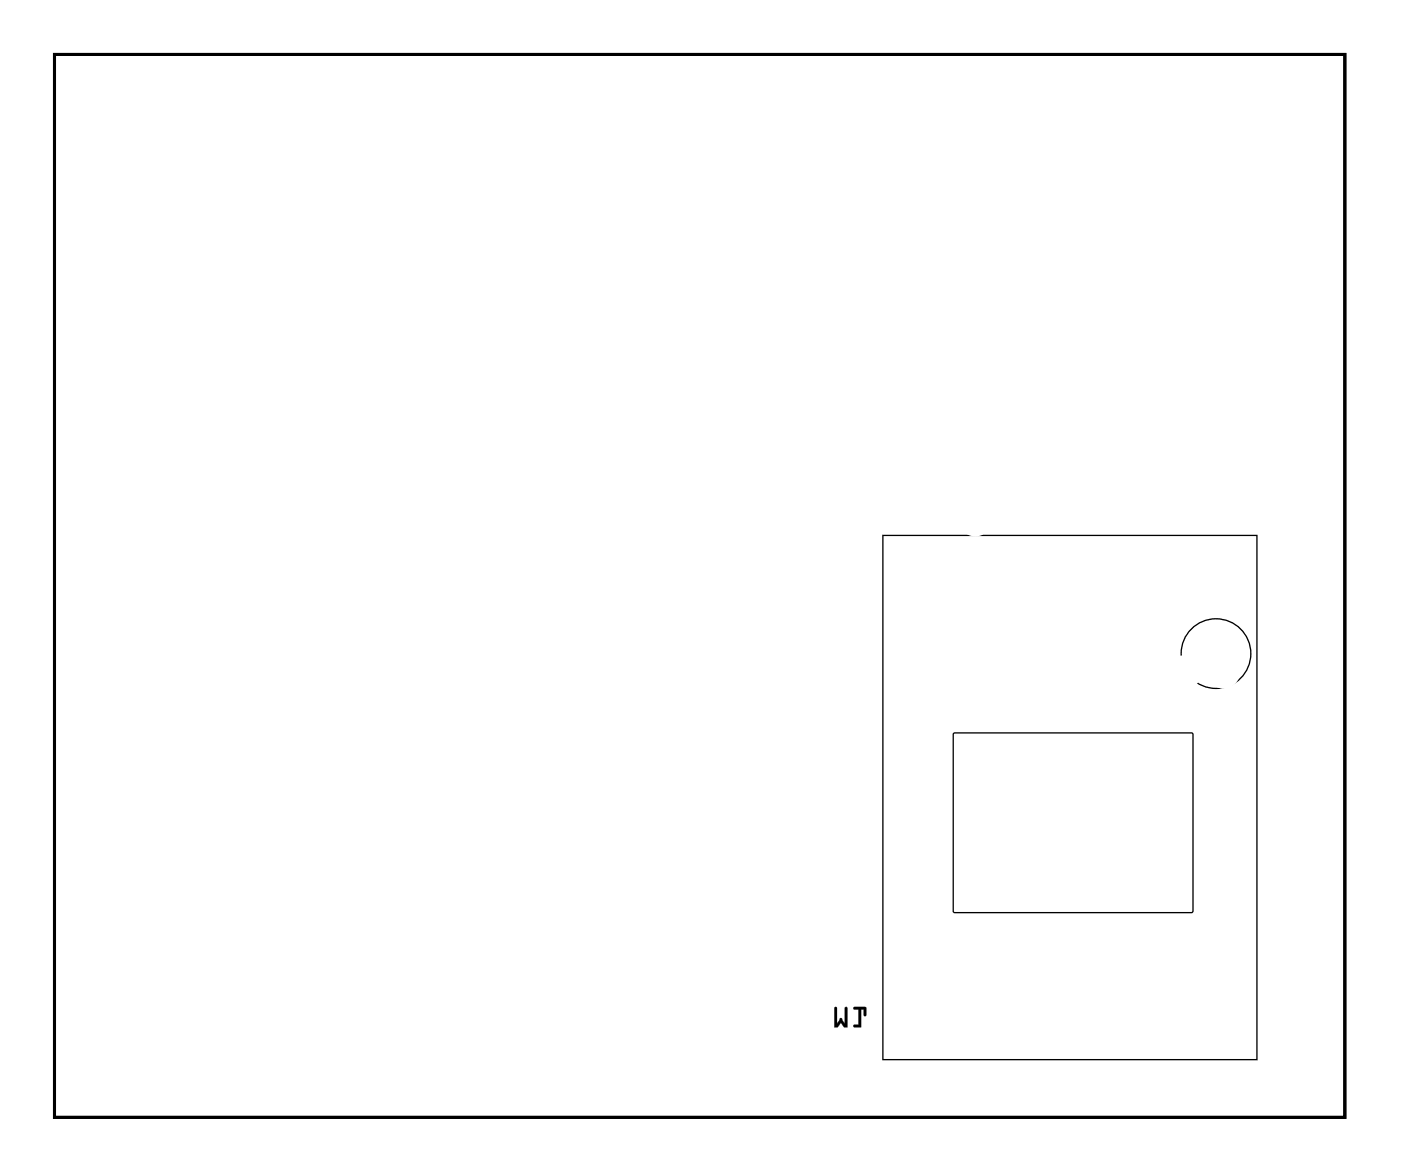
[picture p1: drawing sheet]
<svg xmlns="http://www.w3.org/2000/svg" width="93mm" height="78mm" viewBox="0 0 93 78" stroke-linecap="round" stroke-linejoin="round" font-family="sans-serif">
<path d="M3.6 3.6h86.1v71h-86.1z" fill="none" stroke="#000" stroke-width=".2"/>
<g fill="#000">
<path d="M3.6 3.6h86.1v71h-86.1zM3.6 3.6v71h86.1v-71z"/>
<path d="M55.7 67.2v1.4h.2l.2-.3 .2 .3h.3v-1.3a.1 .1 0 0 0-.1-.1 .1 .1 0 0 0-.1 .1v1l-.2-.2a.1 .1 0 0 0-.1-.1 .1 .1 0 0 0-.1 .1l-.2 .2 .1-1-.1-.1zM55.7 67.3h.1v1.1l.3-.4 .3 .4v-1.1h.1v1.3h-.2l-.2-.3-.2 .3h-.2zM57 67.2v.2h.3v1h-.3a.1 .1 0 0 0-.1 .1 .1 .1 0 0 0 .1 .1h.5v-1.2h.1v.4l.2 .1v-.6l-.1-.1zM57 67.3l.7-.1 .1 .1-.1 .5h-.1v-.4h-.1v1.2l-.5-.1v-.1h.3v-1h-.3z"/>
<path d="M55.7 67.3v1.3h.2l.2-.3 .2 .3h.2v-1.4l-.1 .1v1l-.2-.2a.1 .1 0 0 0-.1-.1 .1 .1 0 0 0-.1 .1l-.1 .2v-1zM57 67.3v.1h.3v1h-.3l-.1 .1 .6 .1v-1.2h.1v.4h.2v-.5z"/>
</g>
<g fill="none" stroke="#000" stroke-width=".09">
<path d="M58.9 35.7h25v35h-25zM63.6 49h16v11.9h-16z"/>
<circle cx="81.1" cy="43.6" r="2.33"/>
</g>
<path d="M64.3 16.1h1.6v1.6h-1.6z" fill="#fff"/>
<path d="M64.3 16.1h1.6v1.6h-1.6z" fill="none" stroke="#fff" stroke-width=".66" stroke-linecap="butt"/>
<circle cx="65.1" cy="16.9" r=".74" fill="#fff"/>
<circle cx="65.1" cy="16.9" r=".74" fill="none" stroke="#fff" stroke-width=".76" stroke-linecap="butt"/>
<circle cx="65.1" cy="19.5" r=".74" fill="#fff"/>
<circle cx="65.1" cy="19.5" r=".74" fill="none" stroke="#fff" stroke-width=".76" stroke-linecap="butt"/>
<circle cx="65.1" cy="22" r=".74" fill="#fff"/>
<circle cx="65.1" cy="22" r=".74" fill="none" stroke="#fff" stroke-width=".76" stroke-linecap="butt"/>
<circle cx="65.1" cy="24.5" r=".74" fill="#fff"/>
<circle cx="65.1" cy="24.5" r=".74" fill="none" stroke="#fff" stroke-width=".76" stroke-linecap="butt"/>
<circle cx="65.1" cy="27.1" r=".74" fill="#fff"/>
<circle cx="65.1" cy="27.1" r=".74" fill="none" stroke="#fff" stroke-width=".76" stroke-linecap="butt"/>
<circle cx="65.1" cy="29.6" r=".74" fill="#fff"/>
<circle cx="65.1" cy="29.6" r=".74" fill="none" stroke="#fff" stroke-width=".76" stroke-linecap="butt"/>
<circle cx="65.1" cy="32.2" r=".74" fill="#fff"/>
<circle cx="65.1" cy="32.2" r=".74" fill="none" stroke="#fff" stroke-width=".76" stroke-linecap="butt"/>
<circle cx="65.1" cy="34.7" r=".74" fill="#fff"/>
<circle cx="65.1" cy="34.7" r=".74" fill="none" stroke="#fff" stroke-width=".76" stroke-linecap="butt"/>
<circle cx="54.9" cy="47.4" r=".7" fill="#fff"/>
<circle cx="54.9" cy="47.4" r=".7" fill="none" stroke="#fff" stroke-width=".76" stroke-linecap="butt"/>
<circle cx="44.8" cy="47.4" r=".7" fill="#fff"/>
<circle cx="44.8" cy="47.4" r=".7" fill="none" stroke="#fff" stroke-width=".76" stroke-linecap="butt"/>
<path d="M31.4 15.1h.1" fill="none" stroke="#fff" stroke-width=".12"/>
<path d="M31.4 15.1h.1" fill="none" stroke="#fff" stroke-width=".12"/>
<path d="M31.4 15.1h.1" fill="none" stroke="#fff" stroke-width=".12"/>
<circle cx="32" cy="16.9" r=".76" fill="#fff"/>
<circle cx="32" cy="16.9" r=".76" fill="none" stroke="#fff" stroke-width=".14"/>
<circle cx="32" cy="19.5" r=".76" fill="#fff"/>
<circle cx="32" cy="19.5" r=".76" fill="none" stroke="#fff" stroke-width=".14"/>
<circle cx="32" cy="22" r=".76" fill="#fff"/>
<circle cx="32" cy="22" r=".76" fill="none" stroke="#fff" stroke-width=".14"/>
<circle cx="32" cy="24.5" r=".76" fill="#fff"/>
<circle cx="32" cy="24.5" r=".76" fill="none" stroke="#fff" stroke-width=".14"/>
<circle cx="32" cy="27.1" r=".76" fill="#fff"/>
<circle cx="32" cy="27.1" r=".76" fill="none" stroke="#fff" stroke-width=".14"/>
<circle cx="32" cy="29.6" r=".76" fill="#fff"/>
<circle cx="32" cy="29.6" r=".76" fill="none" stroke="#fff" stroke-width=".14"/>
<circle cx="32" cy="32.2" r=".76" fill="#fff"/>
<circle cx="32" cy="32.2" r=".76" fill="none" stroke="#fff" stroke-width=".14"/>
<circle cx="32" cy="34.7" r=".76" fill="#fff"/>
<circle cx="32" cy="34.7" r=".76" fill="none" stroke="#fff" stroke-width=".14"/>
<circle cx="32" cy="37.2" r=".76" fill="#fff"/>
<circle cx="32" cy="37.2" r=".76" fill="none" stroke="#fff" stroke-width=".14"/>
<circle cx="32" cy="39.8" r=".76" fill="#fff"/>
<circle cx="32" cy="39.8" r=".76" fill="none" stroke="#fff" stroke-width=".14"/>
<circle cx="32" cy="42.3" r=".76" fill="#fff"/>
<circle cx="32" cy="42.3" r=".76" fill="none" stroke="#fff" stroke-width=".14"/>
<circle cx="32" cy="44.9" r=".76" fill="#fff"/>
<circle cx="32" cy="44.9" r=".76" fill="none" stroke="#fff" stroke-width=".14"/>
<circle cx="32" cy="47.4" r=".76" fill="#fff"/>
<circle cx="32" cy="47.4" r=".76" fill="none" stroke="#fff" stroke-width=".14"/>
<circle cx="32" cy="49.9" r=".76" fill="#fff"/>
<circle cx="32" cy="49.9" r=".76" fill="none" stroke="#fff" stroke-width=".14"/>
<circle cx="32" cy="52.5" r=".76" fill="#fff"/>
<circle cx="32" cy="52.5" r=".76" fill="none" stroke="#fff" stroke-width=".14"/>
<circle cx="32" cy="55" r=".76" fill="#fff"/>
<circle cx="32" cy="55" r=".76" fill="none" stroke="#fff" stroke-width=".14"/>
<circle cx="32" cy="57.6" r=".76" fill="#fff"/>
<circle cx="32" cy="57.6" r=".76" fill="none" stroke="#fff" stroke-width=".14"/>
<circle cx="32" cy="60.1" r=".76" fill="#fff"/>
<circle cx="32" cy="60.1" r=".76" fill="none" stroke="#fff" stroke-width=".14"/>
<circle cx="32" cy="62.6" r=".76" fill="#fff"/>
<circle cx="32" cy="62.6" r=".76" fill="none" stroke="#fff" stroke-width=".14"/>
<circle cx="57.5" cy="16.9" r=".76" fill="#fff"/>
<circle cx="57.5" cy="16.9" r=".76" fill="none" stroke="#fff" stroke-width=".14"/>
<circle cx="57.5" cy="19.5" r=".76" fill="#fff"/>
<circle cx="57.5" cy="19.5" r=".76" fill="none" stroke="#fff" stroke-width=".14"/>
<circle cx="57.5" cy="22" r=".76" fill="#fff"/>
<circle cx="57.5" cy="22" r=".76" fill="none" stroke="#fff" stroke-width=".14"/>
<circle cx="57.5" cy="24.5" r=".76" fill="#fff"/>
<circle cx="57.5" cy="24.5" r=".76" fill="none" stroke="#fff" stroke-width=".14"/>
<circle cx="57.5" cy="27.1" r=".76" fill="#fff"/>
<circle cx="57.5" cy="27.1" r=".76" fill="none" stroke="#fff" stroke-width=".14"/>
<circle cx="57.5" cy="29.6" r=".76" fill="#fff"/>
<circle cx="57.5" cy="29.6" r=".76" fill="none" stroke="#fff" stroke-width=".14"/>
<circle cx="57.5" cy="32.2" r=".76" fill="#fff"/>
<circle cx="57.5" cy="32.2" r=".76" fill="none" stroke="#fff" stroke-width=".14"/>
<circle cx="57.5" cy="34.7" r=".76" fill="#fff"/>
<circle cx="57.5" cy="34.7" r=".76" fill="none" stroke="#fff" stroke-width=".14"/>
<circle cx="57.5" cy="37.2" r=".76" fill="#fff"/>
<circle cx="57.5" cy="37.2" r=".76" fill="none" stroke="#fff" stroke-width=".14"/>
<circle cx="57.5" cy="39.8" r=".76" fill="#fff"/>
<circle cx="57.5" cy="39.8" r=".76" fill="none" stroke="#fff" stroke-width=".14"/>
<circle cx="57.5" cy="42.3" r=".76" fill="#fff"/>
<circle cx="57.5" cy="42.3" r=".76" fill="none" stroke="#fff" stroke-width=".14"/>
<circle cx="57.5" cy="44.9" r=".76" fill="#fff"/>
<circle cx="57.5" cy="44.9" r=".76" fill="none" stroke="#fff" stroke-width=".14"/>
<circle cx="57.5" cy="47.4" r=".76" fill="#fff"/>
<circle cx="57.5" cy="47.4" r=".76" fill="none" stroke="#fff" stroke-width=".14"/>
<circle cx="57.5" cy="49.9" r=".76" fill="#fff"/>
<circle cx="57.5" cy="49.9" r=".76" fill="none" stroke="#fff" stroke-width=".14"/>
<circle cx="57.5" cy="52.5" r=".76" fill="#fff"/>
<circle cx="57.5" cy="52.5" r=".76" fill="none" stroke="#fff" stroke-width=".14"/>
<circle cx="57.5" cy="55" r=".76" fill="#fff"/>
<circle cx="57.5" cy="55" r=".76" fill="none" stroke="#fff" stroke-width=".14"/>
<circle cx="57.5" cy="57.6" r=".76" fill="#fff"/>
<circle cx="57.5" cy="57.6" r=".76" fill="none" stroke="#fff" stroke-width=".14"/>
<circle cx="57.5" cy="60.1" r=".76" fill="#fff"/>
<circle cx="57.5" cy="60.1" r=".76" fill="none" stroke="#fff" stroke-width=".14"/>
<circle cx="57.5" cy="62.6" r=".76" fill="#fff"/>
<circle cx="57.5" cy="62.6" r=".76" fill="none" stroke="#fff" stroke-width=".14"/>
<path d="M21.3 23.3h1.2l.7 .6v1.3l-.7 .6 .7 .6v1.3l-.7 .6 .7 .7v1.3l-.7 .6 .7 .6v1.3l-.7 .6 .7 .7v1.2l-.7 .7 .7 .6v1.3l-.7 .6h-1.2l-.7-.6v-1.3l.7-.6-.7-.7v-1.2l.7-.7-.7-.6v-1.3l.7-.6-.7-.6v-1.3l.7-.7-.7-.6v-1.3l.7-.6-.7-.6v-1.3z" fill="none" stroke="#fff" stroke-width=".46"/>
<circle cx="21.9" cy="37.2" r=".72" fill="#fff"/>
<circle cx="21.9" cy="37.2" r=".72" fill="none" stroke="#fff" stroke-width=".69" stroke-linecap="butt"/>
<circle cx="21.9" cy="34.7" r=".72" fill="#fff"/>
<circle cx="21.9" cy="34.7" r=".72" fill="none" stroke="#fff" stroke-width=".69" stroke-linecap="butt"/>
<circle cx="21.9" cy="32.2" r=".72" fill="#fff"/>
<circle cx="21.9" cy="32.2" r=".72" fill="none" stroke="#fff" stroke-width=".69" stroke-linecap="butt"/>
<circle cx="21.9" cy="29.6" r=".72" fill="#fff"/>
<circle cx="21.9" cy="29.6" r=".72" fill="none" stroke="#fff" stroke-width=".69" stroke-linecap="butt"/>
<circle cx="21.9" cy="27.1" r=".72" fill="#fff"/>
<circle cx="21.9" cy="27.1" r=".72" fill="none" stroke="#fff" stroke-width=".69" stroke-linecap="butt"/>
<circle cx="21.9" cy="24.5" r=".72" fill="#fff"/>
<circle cx="21.9" cy="24.5" r=".72" fill="none" stroke="#fff" stroke-width=".69" stroke-linecap="butt"/>
<path d="M6.9 23.4h1.3l.6 .6v1.3l-.6 .6 .6 .6v1.3l-.6 .7 .6 .6v1.3l-.6 .6 .6 .6v1.3l-.6 .6 .6 .7v1.2l-.6 .7 .6 .6v1.3l-.6 .6h-1.3l-.6-.6v-1.3l.6-.6-.6-.7v-1.2l.6-.7-.6-.6v-1.3l.6-.6-.6-.6v-1.3l.6-.6-.6-.7v-1.3l.6-.6-.6-.6v-1.3z" fill="none" stroke="#fff" stroke-width=".46"/>
<circle cx="7.6" cy="37.3" r=".72" fill="#fff"/>
<circle cx="7.6" cy="37.3" r=".72" fill="none" stroke="#fff" stroke-width=".69" stroke-linecap="butt"/>
<circle cx="7.6" cy="34.8" r=".72" fill="#fff"/>
<circle cx="7.6" cy="34.8" r=".72" fill="none" stroke="#fff" stroke-width=".69" stroke-linecap="butt"/>
<circle cx="7.6" cy="32.3" r=".72" fill="#fff"/>
<circle cx="7.6" cy="32.3" r=".72" fill="none" stroke="#fff" stroke-width=".69" stroke-linecap="butt"/>
<circle cx="7.6" cy="29.7" r=".72" fill="#fff"/>
<circle cx="7.6" cy="29.7" r=".72" fill="none" stroke="#fff" stroke-width=".69" stroke-linecap="butt"/>
<circle cx="7.6" cy="27.2" r=".72" fill="#fff"/>
<circle cx="7.6" cy="27.2" r=".72" fill="none" stroke="#fff" stroke-width=".69" stroke-linecap="butt"/>
<circle cx="7.6" cy="24.6" r=".72" fill="#fff"/>
<circle cx="7.6" cy="24.6" r=".72" fill="none" stroke="#fff" stroke-width=".69" stroke-linecap="butt"/>
<circle cx="29.5" cy="11.8" r=".6" fill="#fff"/>
<circle cx="29.5" cy="11.8" r=".6" fill="none" stroke="#fff" stroke-width=".65" stroke-linecap="butt"/>
<path d="M28.9 11.2h1.2v1.2h-1.2z" fill="#fff"/>
<path d="M28.9 11.2h1.2v1.2h-1.2z" fill="none" stroke="#fff" stroke-width=".65" stroke-linecap="butt"/>
<circle cx="29.5" cy="14.3" r=".6" fill="#fff"/>
<circle cx="29.5" cy="14.3" r=".6" fill="none" stroke="#fff" stroke-width=".65" stroke-linecap="butt"/>
<path d="M41.3 64.3h1.8v1.8h-1.8z" fill="#fff"/>
<path d="M41.3 64.3h1.8v1.8h-1.8z" fill="none" stroke="#fff" stroke-width=".76" stroke-linecap="butt"/>
<circle cx="42.2" cy="65.2" r=".91" fill="#fff"/>
<circle cx="42.2" cy="65.2" r=".91" fill="none" stroke="#fff" stroke-width=".76" stroke-linecap="butt"/>
<circle cx="49.8" cy="65.2" r=".91" fill="#fff"/>
<circle cx="49.8" cy="65.2" r=".91" fill="none" stroke="#fff" stroke-width=".76" stroke-linecap="butt"/>
<circle cx="16.8" cy="34.7" r=".7" fill="#fff"/>
<circle cx="16.8" cy="34.7" r=".7" fill="none" stroke="#fff" stroke-width=".76" stroke-linecap="butt"/>
<circle cx="24.4" cy="34.7" r=".7" fill="#fff"/>
<circle cx="24.4" cy="34.7" r=".7" fill="none" stroke="#fff" stroke-width=".76" stroke-linecap="butt"/>
<circle cx="67.6" cy="39.8" r=".7" fill="#fff"/>
<circle cx="67.6" cy="39.8" r=".7" fill="none" stroke="#fff" stroke-width=".76" stroke-linecap="butt"/>
<circle cx="62.5" cy="44.9" r=".7" fill="#fff"/>
<circle cx="62.5" cy="44.9" r=".7" fill="none" stroke="#fff" stroke-width=".76" stroke-linecap="butt"/>
<circle cx="6.7" cy="6.8" r="1.1" fill="#fff"/>
<circle cx="6.7" cy="6.8" r="1.1" fill="none" stroke="#fff" stroke-width=".25"/>
<circle cx="85.4" cy="70.3" r="1.1" fill="#fff"/>
<circle cx="85.4" cy="70.3" r="1.1" fill="none" stroke="#fff" stroke-width=".25"/>
<circle cx="85.4" cy="6.8" r="1.1" fill="#fff"/>
<circle cx="85.4" cy="6.8" r="1.1" fill="none" stroke="#fff" stroke-width=".25"/>
<circle cx="6.7" cy="70.3" r="1.1" fill="#fff"/>
<circle cx="6.7" cy="70.3" r="1.1" fill="none" stroke="#fff" stroke-width=".25"/>
<circle cx="27" cy="47.4" r=".58" fill="#fff"/>
<circle cx="27" cy="47.4" r=".58" fill="none" stroke="#fff" stroke-width=".51"/>
<circle cx="20.5" cy="47.4" r=".58" fill="#fff"/>
<circle cx="20.5" cy="47.4" r=".58" fill="none" stroke="#fff" stroke-width=".51"/>
<circle cx="29.5" cy="29.6" r=".7" fill="#fff"/>
<circle cx="29.5" cy="29.6" r=".7" fill="none" stroke="#fff" stroke-width=".76" stroke-linecap="butt"/>
<circle cx="29.5" cy="19.5" r=".7" fill="#fff"/>
<circle cx="29.5" cy="19.5" r=".7" fill="none" stroke="#fff" stroke-width=".76" stroke-linecap="butt"/>
<circle cx="67.6" cy="67.9" r=".74" fill="#fff"/>
<circle cx="67.6" cy="67.9" r=".74" fill="none" stroke="#fff" stroke-width=".76" stroke-linecap="butt"/>
<circle cx="81.6" cy="67.9" r=".74" fill="#fff"/>
<circle cx="81.6" cy="67.9" r=".74" fill="none" stroke="#fff" stroke-width=".76" stroke-linecap="butt"/>
<circle cx="67.6" cy="44.9" r=".74" fill="#fff"/>
<circle cx="67.6" cy="44.9" r=".74" fill="none" stroke="#fff" stroke-width=".76" stroke-linecap="butt"/>
<circle cx="70.2" cy="44.9" r=".74" fill="#fff"/>
<circle cx="70.2" cy="44.9" r=".74" fill="none" stroke="#fff" stroke-width=".76" stroke-linecap="butt"/>
<circle cx="79.1" cy="44.9" r=".74" fill="#fff"/>
<circle cx="79.1" cy="44.9" r=".74" fill="none" stroke="#fff" stroke-width=".76" stroke-linecap="butt"/>
<circle cx="81.6" cy="44.9" r=".74" fill="#fff"/>
<circle cx="81.6" cy="44.9" r=".74" fill="none" stroke="#fff" stroke-width=".76" stroke-linecap="butt"/>
<circle cx="83.4" cy="34.7" r=".54" fill="#fff"/>
<circle cx="83.4" cy="34.7" r=".54" fill="none" stroke="#fff" stroke-width=".63" stroke-linecap="butt"/>
<circle cx="85.4" cy="34.7" r=".54" fill="#fff"/>
<circle cx="85.4" cy="34.7" r=".54" fill="none" stroke="#fff" stroke-width=".63" stroke-linecap="butt"/>
</svg>
